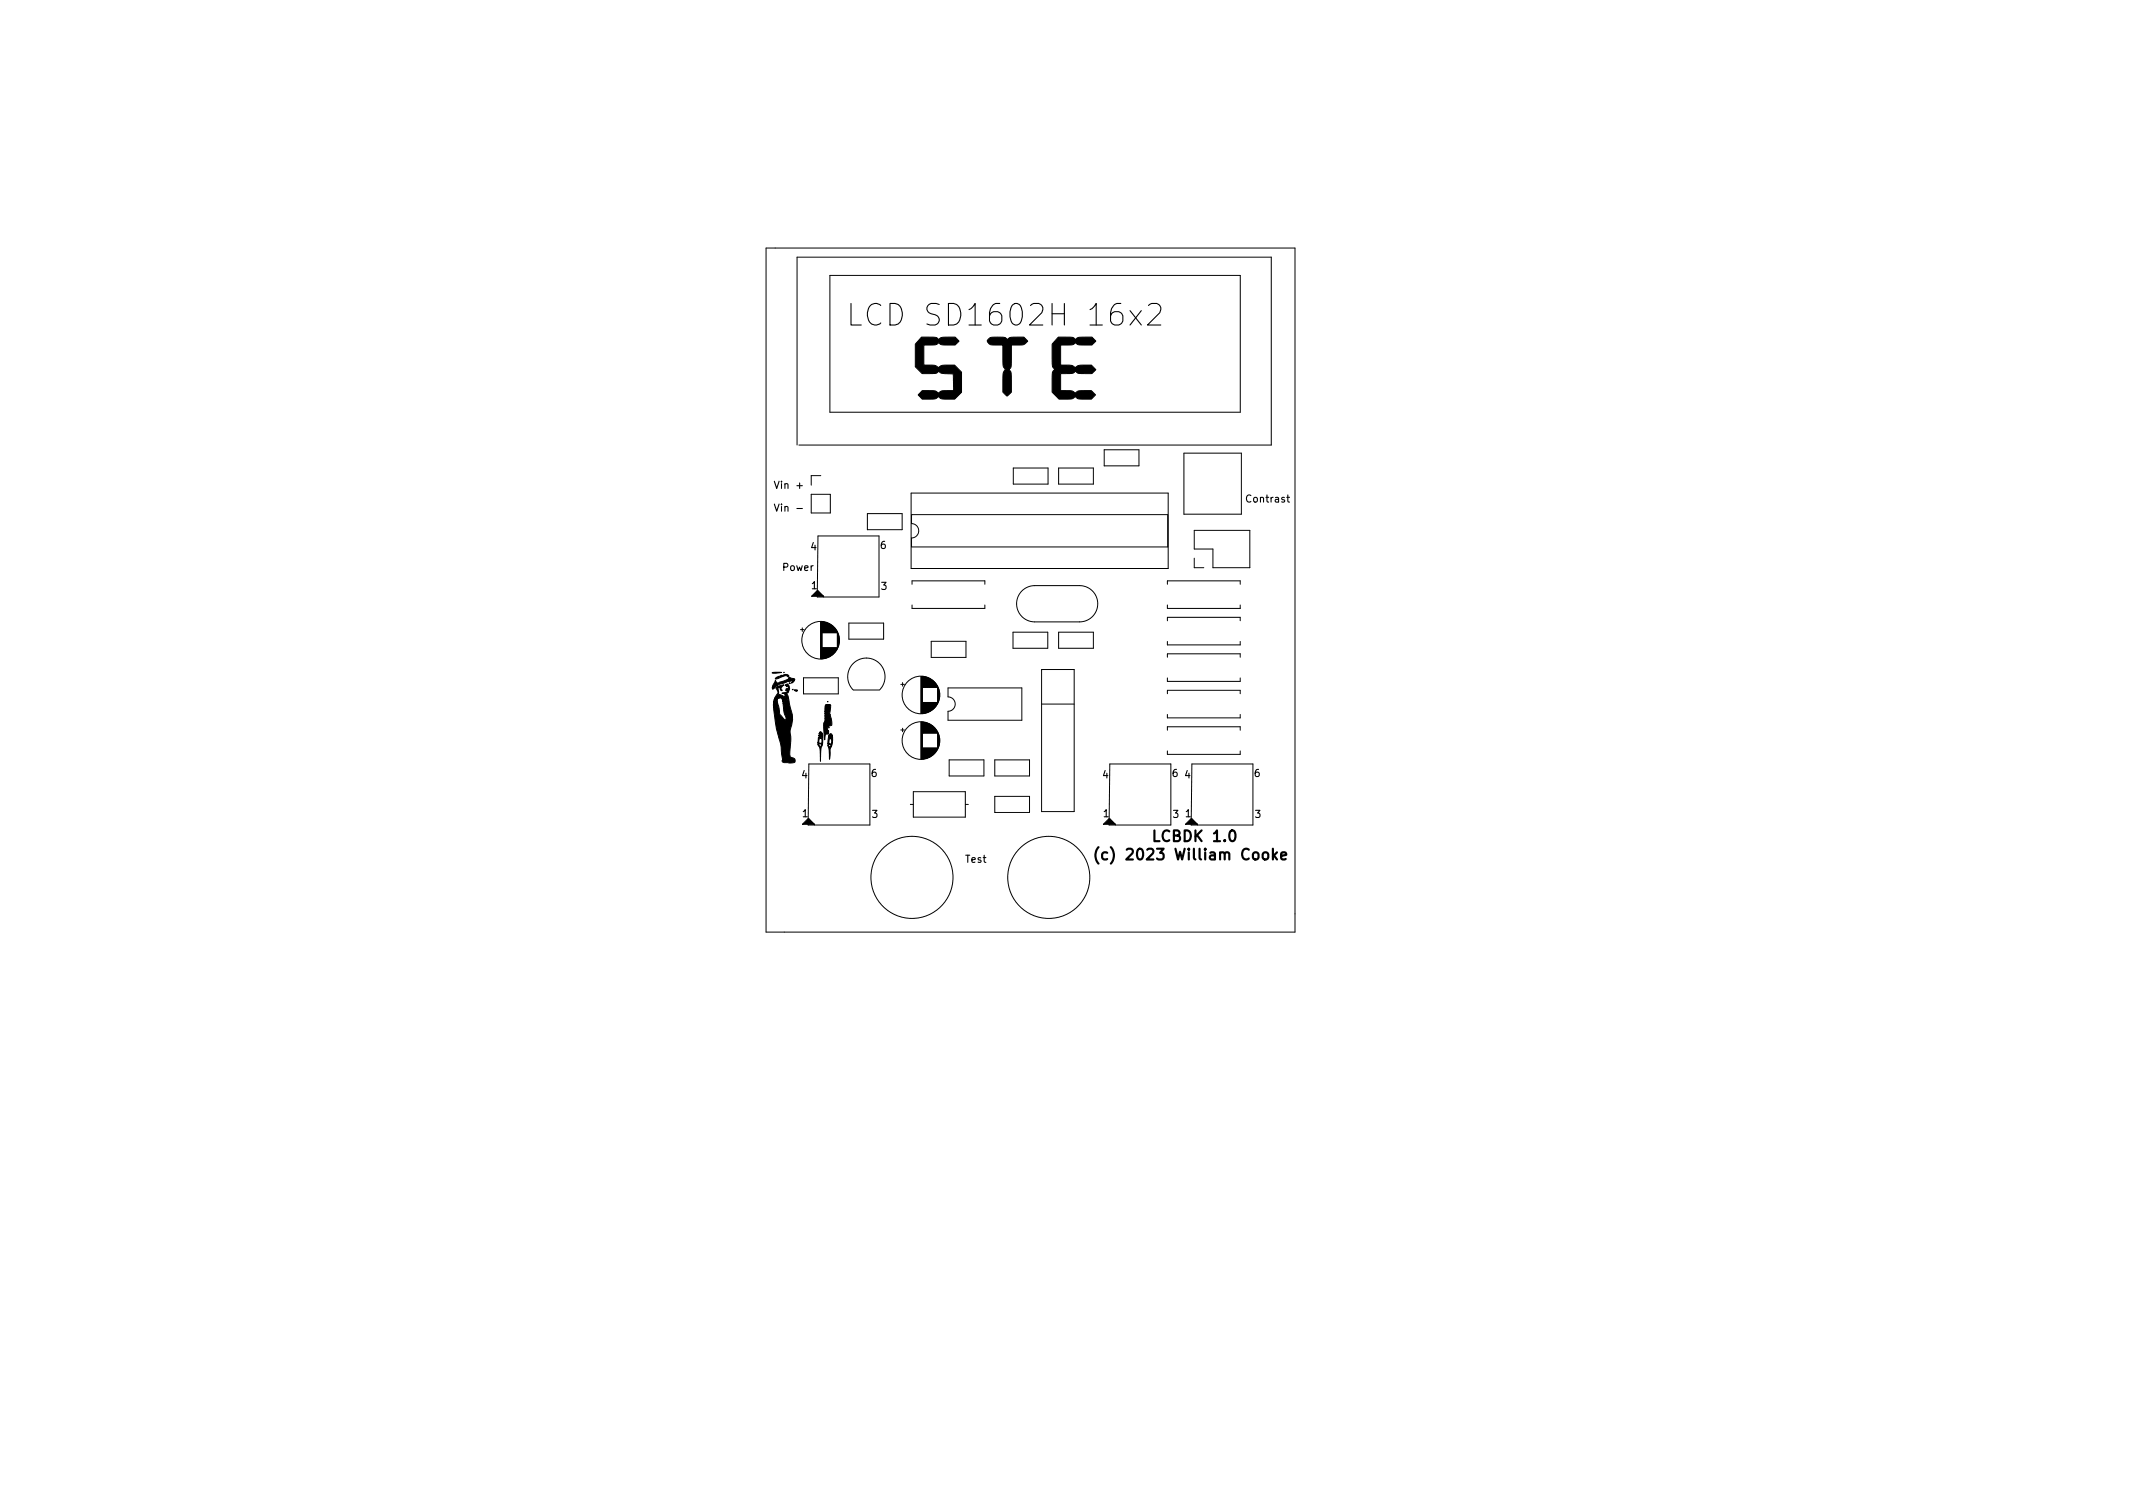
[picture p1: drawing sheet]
<svg xmlns="http://www.w3.org/2000/svg" width="297mm" height="210mm" viewBox="0 0 297 210" stroke-linecap="round" stroke-linejoin="round" font-family="sans-serif">
<defs><g id="words">
<text font-size="4.2" x="120.9" y="45.4">LCD SD1602H 16x2</text>
<g font-size="2.1">
<text x="154.8" y="119.7">(c) 2023 William Cooke</text>
<text x="161" y="117.2">LCBDK 1.0</text>
</g>
<g font-size="1.4">
<text x="108.2" y="68.1">Vin +</text>
<text x="108.3" y="71.2">Vin -</text>
<text x="173.7" y="70">Contrast</text>
<text x="112.9" y="76.6">4</text>
<text x="122.6" y="76.4">6</text>
<text x="109" y="79.5">Power</text>
<text x="113" y="82">1</text>
<text x="122.7" y="82.1">3</text>
<text x="111.7" y="108.4">4</text>
<text x="111.8" y="113.8">1</text>
<text x="121.4" y="108.2">6</text>
<text x="121.5" y="113.9">3</text>
<text x="153.6" y="108.4">4</text>
<text x="153.7" y="113.8">1</text>
<text x="163.3" y="108.2">6</text>
<text x="163.4" y="113.9">3</text>
<text x="165" y="108.4">4</text>
<text x="165.1" y="113.8">1</text>
<text x="174.7" y="108.2">6</text>
<text x="174.8" y="113.9">3</text>
<text x="134.5" y="120.1">Test</text>
</g>
</g></defs>
<path d="M118.5 42.3v3h1.4M159.9 42.5l.5-.2h.7a.81 .81 0 0 1 .4 1.2l-1.7 1.8h1.9M107.8 70.2l.4 1 .3-1" fill="none" stroke="#000" stroke-width=".15"/>
<path d="M153 118a1.72 1.72 0 0 0 0 2.2M154.2 118.7h-.4l-.3 .3v.4l.1 .2 .2 .1 .4-.1M178.4 119.2l.7-.2-.1-.3h-.4l-.2 .2 .1 .7 .1 .1 .4-.1" fill="none" stroke="#000" stroke-width=".3"/>
<g fill="none" stroke="#000" stroke-width=".14">
<path d="M106.7 34.5h73.6v95.3h-73.6zM115.6 38.3h57.1v19.1h-57.1zM111 62v-26.2h66v26.2h-65.7M113 68.8h2.6v2.6h-2.6zM113.9 74.6h8.5v8.5h-8.6zM114.3 66.2h-1.3v1.4M120.8 71.5h4.8v2.3h-4.8zM126.9 68.7h35.8v10.5h-35.8zM126.9 71.7h35.7v4.5h-35.7v-1.3a1 1 0 0 0 1-1 1 1 0 0 0-1-1zM141.1 65.2h4.8v2.2h-4.8zM147.4 65.2h4.9v2.2h-4.9zM153.8 62.6h4.8v2.3h-4.8z"/>
<path d="M164.9 63.1h8v8.5h-8zM166.3 73.8h7.7v5.2h-5.1v-2.6h-2.6zM166.3 77.7v1.3h1.3M111.5 87.7h.5M111.7 87.4v.5M111.9 94.4h4.8v2.2h-4.8zM113.9 82.2l.8 .9M114.3 86.6v5.1M114.4 86.6v5.1M114.5 86.6v5.1M114.5 86.6v1.5M114.5 90.2v1.5"/>
<path d="M114.6 86.6v1.5M114.6 90.2v1.5M114.7 86.6v1.5M114.7 90.2v1.5M114.8 86.6v1.5M114.8 90.2v1.5M114.9 86.6v1.5M114.9 90.2v1.5M114.9 90.2v1.4M115 86.7v1.4M115 90.2v1.4M115.1 86.7v1.4"/>
<path d="M115.1 90.2v1.4M115.2 86.7v1.4M115.2 90.2v1.4M115.2 86.8v1.3M115.2 90.2v1.3M115.3 86.8v1.3M115.3 90.2v1.3M115.4 86.8v1.3M115.4 90.2v1.3M115.5 86.9v1.2M115.5 90.2v1.2M115.6 86.9v1.2"/>
<path d="M115.6 90.2v1.2M115.6 90.2v1.1M115.7 87v1.1M115.7 90.2v1.1M115.8 87v1.1M115.8 90.2v1.1M115.8 87.1v1M115.8 90.2v1M115.9 87.1v1M115.9 90.2v1M116 87.2v.9M116 90.2v.9"/>
<path d="M116 90.2v.8M116.1 87.3v.8M116.1 90.2v.8M116.2 87.4v.7M116.2 90.2v.7M116.2 90.2v.6M116.3 87.5v.6M116.3 90.2v.6M116.4 87.6v.5M116.4 90.2v.5M116.4 90.2v.4M116.4 87.7v.4"/>
<path d="M116.5 87.8v.3M116.5 90.2v.3M116.6 87.9v.2M116.6 90.2v.2M116.6 88v2.3M116.6 88.1v2.1M116.7 88.1v2.1M116.7 88.2v1.9M116.8 88.3v1.7M116.8 88.5v1.3M116.8 88.6v1.1M116.9 88.9v.5"/>
<path d="M118.2 86.8h4.9v2.2h-4.9zM118.8 96.1a2.6 2.6 0 0 1 0-3.7 2.6 2.6 0 0 1 3.7 0 2.6 2.6 0 0 1 0 3.7M118.8 96.1h3.7M125.4 95.3h.5M125.7 95v.5M127 84.2v.5h10.2v-.5M127 81.4v-.5h10.2v.5M128.2 94.2v5.1M128.3 94.2v5.1M128.4 94.2v5.1M128.5 94.2v5.1M128.5 94.2v1.5"/>
<path d="M128.5 97.8v1.5M128.6 94.2v1.5M128.6 97.8v1.5M128.7 94.2v1.5M128.7 97.8v1.5M128.8 94.2v1.5M128.8 97.8v1.5M128.8 94.3v1.4M128.9 94.3v1.4M128.9 97.8v1.5M129 94.3v1.4M129 97.8v1.4"/>
<path d="M129.1 94.3v1.4M129.1 97.8v1.4M129.2 94.4v1.3M129.2 97.8v1.4M129.3 94.4v1.3M129.3 97.8v1.4M129.3 97.8v1.3M129.4 94.4v1.3M129.4 97.8v1.3M129.4 94.5v1.2M129.5 94.5v1.2M129.5 97.8v1.3"/>
<path d="M129.5 97.8v1.2M129.6 94.5v1.2M129.6 97.8v1.2M129.6 94.6v1.1M129.7 94.6v1.1M129.7 97.8v1.1M129.7 89.3h4.8v2.2h-4.8zM129.8 94.7v1M129.8 97.8v1.1M129.8 97.8v1M129.9 94.7v1M129.9 97.8v1"/>
<path d="M129.9 94.8v.9M129.9 97.8v.9M130 94.8v.9M130 97.8v.9M130 94.9v.8M130.1 94.9v.8M130.1 97.8v.8M130.1 95v.7M130.2 95v.7M130.2 97.8v.7M130.2 95.1v.6M130.3 95.1v.6"/>
<path d="M130.3 97.8v.6M130.3 95.2v.5M130.3 97.8v.5M130.4 95.3v.4M130.4 97.8v.5M130.4 97.8v.4M130.5 95.4v.3M130.5 97.8v.4M130.5 97.8v.3M130.5 95.5v.2M130.5 97.8v.2M130.6 95.6v2.3"/>
<path d="M130.6 95.7v2.2M130.7 95.8v2M130.7 95.9v1.8M130.7 96v1.6M130.8 96.1v1.3M130.8 96.3v1M130.9 96.5v.6M132 95.8h10.3v4.5h-10.3v-1.3a1 1 0 0 0 1-1 1 1 0 0 0-1-1zM141.1 88h4.8v2.3h-4.8zM142.3 82.3a2.52 2.52 0 0 1 1.8-.8h6.2a2.53 2.53 0 0 1 2.6 2.6 2.53 2.53 0 0 1-2.6 2.5h-6.2a2.53 2.53 0 0 1-2.3-1.6 2.53 2.53 0 0 1 .5-2.7zM145.1 98h4.5M145.1 93.2h4.5v19.8h-4.5z"/>
<path d="M147.4 88h4.9v2.3h-4.9zM162.6 81.4v-.5h10.1v.5M162.6 84.2v.5h10.1v-.5M162.6 86.4v-.4h10.1v.4M162.6 89.3v.5h10.1v-.5M162.6 91.5v-.5h10.1v.5M162.6 94.4v.5h10.1v-.5M162.6 96.6v-.5h10.1v.5M162.6 99.5v.5h10.1v-.5M112.6 106.4h8.5v8.5h-8.6zM112.6 114l.8 .9M125.4 101.6h.5"/>
<path d="M125.7 101.4v.5M126.8 112h.4M127.2 110.2h7.2v3.6h-7.2zM128.2 100.5v5.2M128.3 100.5v5.2M128.4 100.5v5.2M128.5 100.5v5.2M128.5 100.5v1.6M128.5 104.2v1.5M128.5 100.6v1.5M128.6 100.6v1.5M128.6 104.2v1.5"/>
<path d="M128.7 100.6v1.5M128.7 104.2v1.5M128.8 100.6v1.5M128.8 104.2v1.4M128.9 100.6v1.5M128.9 104.2v1.4M129 100.6v1.5M129 104.2v1.4M129 100.7v1.4M129.1 100.7v1.4M129.1 104.2v1.4M129.1 104.2v1.3"/>
<path d="M129.2 100.7v1.4M129.2 104.2v1.3M129.3 100.7v1.4M129.3 104.2v1.3M129.3 100.8v1.3M129.4 100.8v1.3M129.4 104.2v1.2M129.5 100.8v1.3M129.5 104.2v1.2M129.5 100.9v1.2M129.6 100.9v1.2M129.6 104.2v1.1"/>
<path d="M129.7 100.9v1.2M129.7 104.2v1.1M129.7 101v1.1M129.7 104.2v1M129.8 101v1.1M129.8 104.2v1M129.8 101.1v1M129.9 101.1v1M129.9 104.2v1M129.9 104.2v.9M130 101.2v.9M130 104.2v.9"/>
<path d="M130 104.2v.8M130.1 101.3v.8M130.1 104.2v.8M130.1 104.2v.7M130.2 101.4v.7M130.2 104.2v.7M130.2 104.2v.6M130.3 101.5v.6M130.3 104.2v.6M130.3 104.2v.5M130.3 101.6v.5M130.4 101.6v.5"/>
<path d="M130.4 104.2v.4M130.4 101.7v.4M130.5 101.7v.4M130.5 104.2v.3M130.5 101.8v.3M130.5 104.2v.2M130.5 101.9v.2M130.6 101.9v2.4M130.6 102v2.2M130.7 102.1v2M130.7 102.2v1.8M130.7 102.3v1.6"/>
<path d="M130.8 102.4v1.4M130.8 102.6v1M130.9 102.8v.6M132.2 105.8h4.8v2.2h-4.8zM134.4 112h.5M138.5 105.8h4.9v2.2h-4.9zM138.5 110.9h4.9v2.2h-4.9zM154.6 106.4h8.4v8.5h-8.5zM154.6 114l.7 .9M162.6 101.7v-.5h10.1v.5M162.6 104.6v.4h10.1v-.4M166 114l.8 .9"/>
<path d="M166 106.4h8.5v8.5h-8.6z"/>
<circle cx="114.3" cy="89.1" r="2.62"/>
<circle cx="128.2" cy="96.8" r="2.62"/>
<circle cx="128.2" cy="103.1" r="2.62"/>
<circle cx="127" cy="122.2" r="5.7"/>
<circle cx="146" cy="122.2" r="5.7"/>
</g>
<g fill="#000" stroke="#000" stroke-width=".14">
<path d="M128.3 46.9l2 .1 .4 .3 .3-.3h.3l1.7-.1 .6 .6-.6 .5h-1.9l-.4-.3-.4 .3h-1.6v2.8l1.4 .1 .6 .3 .5-.3 1.7-.1 1 1v2.8l-.9 1-1.9-.1-.4-.3-.3 .3-.3 .1h-1.7l-.5-.6 .5-.6h1.8l.5 .4 .4-.4h1.7v-2.3l-1.6-.1-.4-.3a1.46 1.46 0 0 1-1.4 .3h-1l-.9-.9v-3.2zM137.7 47.2l.4-.2a4.3 4.3 0 0 1 2 .1l.2 .2 .3-.3h.3l1.7-.1 .5 .6-.6 .5h-1.7v2.8v.4l-.3 .3 .3 .5v2.6l-.6 .6-.5-.6v-2.5l.3-.7-.3-.5v-2.9h-1.7l-.5-.4v-.1zM147.4 46.9l2 .1 .4 .3 .2-.3h.4l1.7-.1 .5 .6-.5 .5h-1.9l-.4-.3-.4 .3h-1.7v2.8l1.5 .1 .5 .3 .5-.3 1.8-.1 .6 .7-.5 .5h-1.9l-.4-.3-.4 .3h-1.7v2.4h1.5l.5 .4 .3-.3 .3-.1h1.7l.6 .6-.6 .6-1.8-.1-.5-.3-.3 .3-.3 .1h-1.6l-1-1v-2.5l.1-.3 .3-.4-.2-.2a2.88 2.88 0 0 1-.2-1.7v-1.6zM107.5 93.7l1.3-.1-.3 .1a1.2 1.2 0 0 1-1 0zM108.1 95.7l1-.3a.57 .57 0 0 0-.3 .6l.1 .1h-.2l-.1-.4h-.1a.48 .48 0 0 0-.1 .6v.4l1 .3a.39 .39 0 0 0-.3-.4l-.2-.1 .6-.1 .2-.1-.3-.1v-.1l.1-.2 .3-.1v-.4a.86 .86 0 0 1-.4 1.2h.1a.73 .73 0 0 1 .3 .8l.2 .7a4.5 4.5 0 0 1 0 3.6v.2a10.8 10.8 0 0 1 0 3.2l.1 .3 .1 .1a.42 .42 0 0 1 .5 .2 .42 .42 0 0 1-.1 .5h-.7h-.7l-.2-.1-.2-2.1a25.1 25.1 0 0 1-1.1-5.5h.6h-.6v-.3v-.2h.4v.2l.1-.3-.5 .1v-.3l.4 .1v-.1h-.4v-.1l.1-.2h.4l.3 1.3a1.23 1.23 0 0 0 .5 1.2l.4 .4a.9 .9 0 0 0-.2-1l-.2-1.3h.2v.1v-.2v-.1v.2h-.2v-.4h.2h-.2l-.1-.3h.5l.2 .2v-.3l-.7 .1-.1-.1-.5 .1-.1 .1h-.4l.3-.6a.72 .72 0 0 0-.1-1zM109.2 93.6v.1zM108 94.4l.8-.4h.2a.53 .53 0 0 1 .8 .2 .88 .88 0 0 0-1.1 .1l-.7 .3zM109.3 95.4l.3-.1h.2l-.2 .3-.1-.2zM109.9 95.1l.2 .1zM108 94.7a.39 .39 0 0 0 .3 .4 .39 .39 0 0 0 .4-.2l1.2-.4 .1-.1h-.2l.1-.1 .8 .3-.1 .2-.3 .3 .3-.4-.9 .2-1.2 .4-.4 .2 .1-.1-.4 .5-.2 .1-.1-.3h.3l.1-.2-.4 .2zM110.3 96h.2zM110.6 96.1h.5a.28 .28 0 0 1-.5 0z"/>
<path d="M113 83l.8-.8 .9 .8zM115 98.1h.4l.3 .1-.2 1.1 .3 1v.7a.56 .56 0 0 0-.5 .2 .56 .56 0 0 0 0 .6l.1-.1-.1 .5-.3 .1-.2 .7v-.3a4.3 4.3 0 0 1 .1-2.3v-.3h.8h-.8v-.3h.2h-.2v-.2h.4v.3l.1-.6-.1 .3h-.4v-.2h.3v-.1l-.3 .1v-.3l.4 .1 .1-.1h-.5v-.8h.2l-.2-.1h.8h-.7zM111.7 114.8l.8-.8 .9 .8zM114.2 101.9l.2 .1a3.2 3.2 0 0 1-.1 2.2v1.8l-.1-1.7-.3-.6 .4 .2 .1-.3-.5 .1v-.3l.3 .1a.37 .37 0 0 0 .3-.3 .37 .37 0 0 0-.2-.4 .39 .39 0 0 0-.3 .6h-.1l.1-.8h.5l-.5-.2 .5-.1-.4-.1v-.1h.3h-.3zM115.4 101.2l.1 .2zM115.5 102.2h.2a.59 .59 0 0 1 .3 .7l-.1 .7a4.1 4.1 0 0 0-.4 2v.1v-1.1l-.2-.8 .3 .2 .1-.2v-.1h-.2l-.2 .1v-.3l.4 .1 .1-.3v-.4h-.3l-.1 .6h-.1v-.3l.1-.5h.4l-.1-.1-.3 .1v-.2h.5h-.5zM153.6 114.8l.9-.8 .8 .8zM165.1 114.8l.8-.8 .9 .8z"/>
</g>
<use href="#words"/>
</svg>
